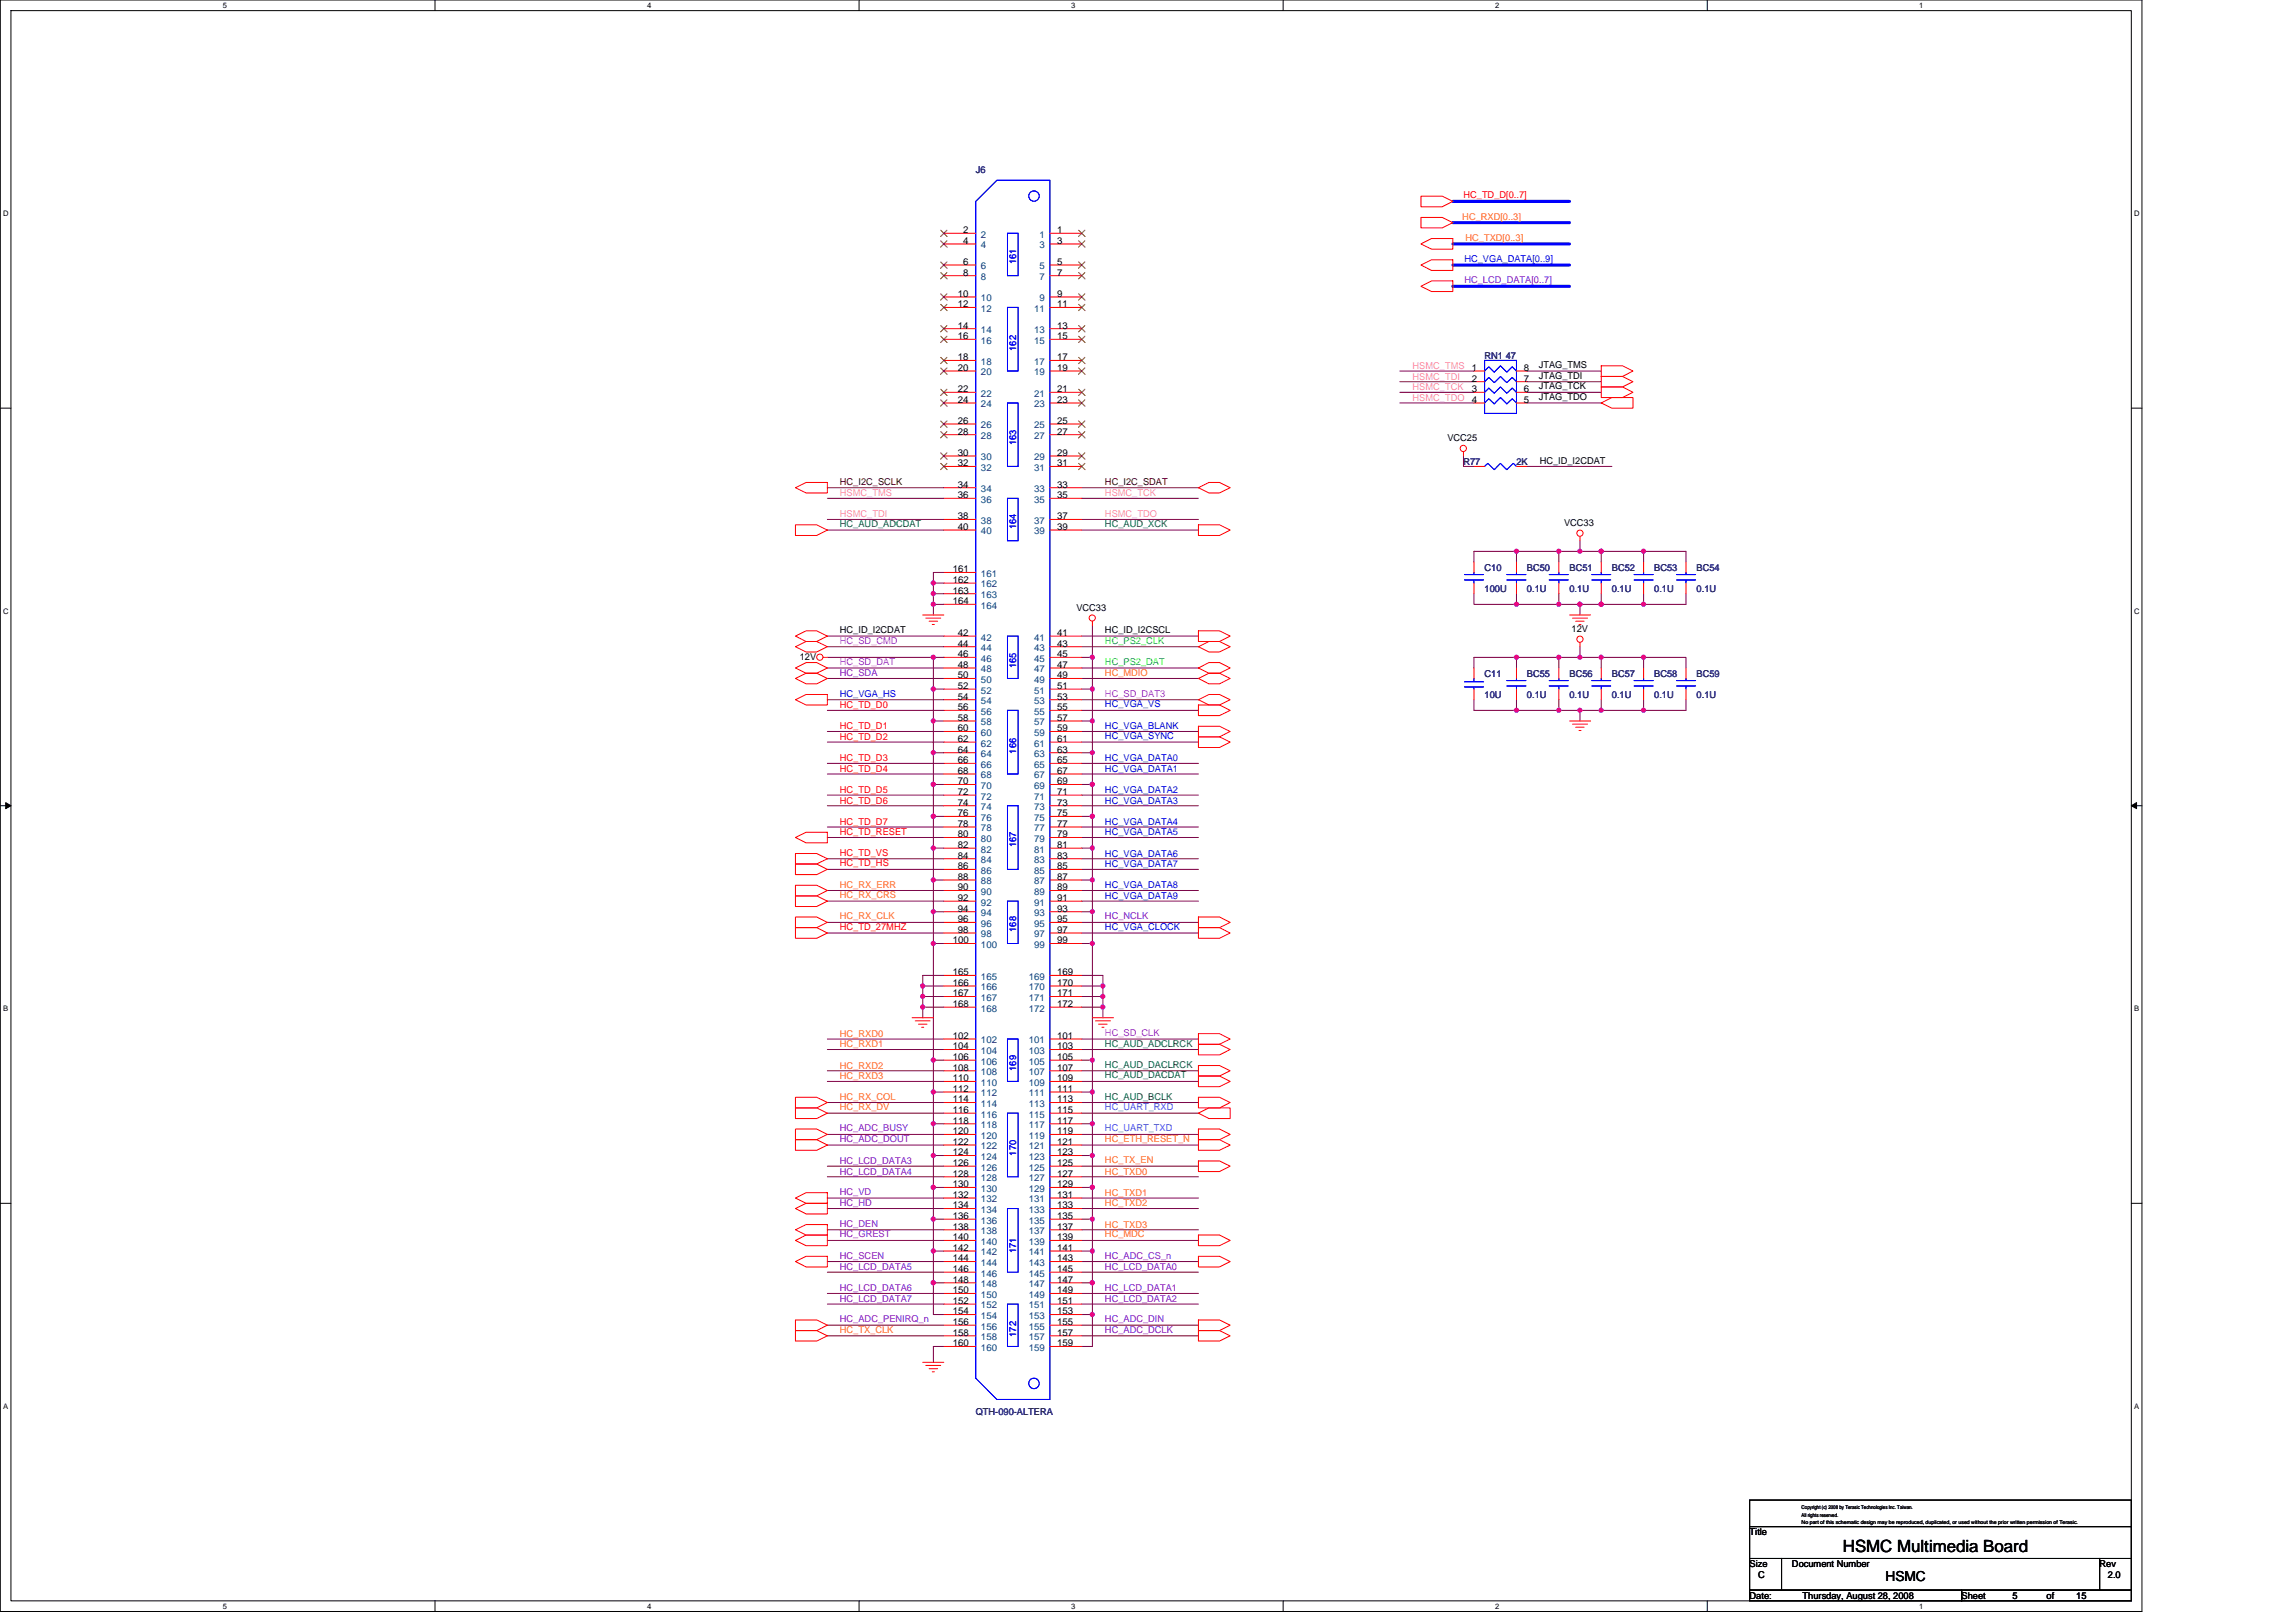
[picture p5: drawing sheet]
<svg xmlns="http://www.w3.org/2000/svg" width="297mm" height="210mm" viewBox="0 0 297 210" stroke-linecap="round" stroke-linejoin="round" font-family="sans-serif">
<defs><g id="words">
<text font-size="2.2" x="238.4" y="200.8">HSMC Multimedia Board</text>
<text font-size="1.8" x="243.9" y="204.6">HSMC</text>
<g font-size="1.2" fill="#000080">
<text x="126.2" y="22.4">J6</text>
<text x="192.1" y="46.4">RN1 47</text>
<text x="189.3" y="60.1">R77</text>
<text x="196.2" y="60.1">2K</text>
<text x="192.1" y="73.8">C10</text>
<text x="192.1" y="76.6">100U</text>
<text x="197.5" y="73.8">BC50</text>
<text x="197.5" y="76.6">0.1U</text>
<text x="203" y="73.8">BC51</text>
<text x="203" y="76.6">0.1U</text>
<text x="208.5" y="73.8">BC52</text>
<text x="208.5" y="76.6">0.1U</text>
<text x="214" y="73.8">BC53</text>
<text x="214" y="76.6">0.1U</text>
<text x="219.5" y="73.8">BC54</text>
<text x="219.5" y="76.6">0.1U</text>
<text x="192.1" y="87.5">C11</text>
<text x="197.5" y="87.5">BC55</text>
<text x="203" y="87.5">BC56</text>
<text x="208.5" y="87.5">BC57</text>
<text x="214" y="87.5">BC58</text>
<text x="219.5" y="87.5">BC59</text>
<text x="192.1" y="90.3">10U</text>
<text x="197.5" y="90.3">0.1U</text>
<text x="203" y="90.3">0.1U</text>
<text x="208.5" y="90.3">0.1U</text>
<text x="214" y="90.3">0.1U</text>
<text x="219.5" y="90.3">0.1U</text>
<text x="126.2" y="183">QTH-090-ALTERA</text>
</g>
<g font-size="1.2" fill="#ff8000">
<text x="189.2" y="28.4">HC_RXD[0..3]</text>
<text x="189.6" y="31.2">HC_TXD[0..3]</text>
<text x="143" y="87.4">HC_MDIO</text>
<text x="108.7" y="119">HC_RX_CLK</text>
<text x="108.7" y="114.8">HC_RX_ERR</text>
<text x="108.7" y="116.2">HC_RX_CRS</text>
<text x="108.7" y="135.5">HC_RXD1</text>
<text x="108.7" y="134.2">HC_RXD0</text>
<text x="108.7" y="138.3">HC_RXD2</text>
<text x="108.7" y="139.6">HC_RXD3</text>
<text x="108.7" y="143.6">HC_RX_DV</text>
<text x="108.7" y="142.3">HC_RX_COL</text>
<text x="143" y="147.7">HC_ETH_RESET_N</text>
<text x="143" y="152">HC_TXD0</text>
<text x="143" y="154.7">HC_TXD1</text>
<text x="143" y="150.5">HC_TX_EN</text>
<text x="143" y="156.1">HC_TXD2</text>
<text x="143" y="158.8">HC_TXD3</text>
<text x="143" y="160.1">HC_MDC</text>
<text x="108.7" y="172.4">HC_TX_CLK</text>
</g>
<g font-size="1.2" fill="#f00">
<text x="189.3" y="25.7">HC_TD_D[0..7]</text>
<text x="108.7" y="91.6">HC_TD_D0</text>
<text x="108.7" y="94.4">HC_TD_D1</text>
<text x="108.7" y="95.7">HC_TD_D2</text>
<text x="108.7" y="98.5">HC_TD_D3</text>
<text x="108.7" y="99.9">HC_TD_D4</text>
<text x="108.7" y="102.6">HC_TD_D5</text>
<text x="108.7" y="104">HC_TD_D6</text>
<text x="108.7" y="106.7">HC_TD_D7</text>
<text x="108.7" y="108">HC_TD_RESET</text>
<text x="108.7" y="112.1">HC_TD_HS</text>
<text x="108.7" y="110.7">HC_TD_VS</text>
<text x="108.7" y="120.3">HC_TD_27MHZ</text>
</g>
<g font-size="1.2">
<text x="124.6" y="30.2">2</text>
<text x="124.6" y="31.5">4</text>
<text x="124.6" y="34.3">6</text>
<text x="124.6" y="35.6">8</text>
<text x="136.8" y="30.2">1</text>
<text x="136.8" y="34.3">5</text>
<text x="136.8" y="35.6">7</text>
<text x="136.8" y="31.5">3</text>
<text x="123.9" y="38.4">10</text>
<text x="123.9" y="39.8">12</text>
<text x="136.8" y="38.4">9</text>
<text x="136.8" y="39.8">11</text>
<text x="123.9" y="42.5">14</text>
<text x="123.9" y="43.9">16</text>
<text x="123.9" y="46.6">18</text>
<text x="123.9" y="48">20</text>
<text x="136.8" y="42.5">13</text>
<text x="136.8" y="43.9">15</text>
<text x="136.8" y="46.6">17</text>
<text x="136.8" y="48">19</text>
<text x="190.4" y="48">1</text>
<text x="197.1" y="48">8</text>
<text x="199.1" y="47.6">JTAG_TMS</text>
<text x="123.9" y="50.7">22</text>
<text x="123.9" y="52.1">24</text>
<text x="136.8" y="50.7">21</text>
<text x="136.8" y="52.1">23</text>
<text x="190.4" y="49.4">2</text>
<text x="190.4" y="50.7">3</text>
<text x="190.4" y="52.1">4</text>
<text x="197.1" y="52.1">5</text>
<text x="197.1" y="50.7">6</text>
<text x="197.1" y="49.4">7</text>
<text x="199.1" y="49">JTAG_TDI</text>
<text x="199.1" y="50.4">JTAG_TCK</text>
<text x="199.1" y="51.7">JTAG_TDO</text>
<text x="123.9" y="54.8">26</text>
<text x="123.9" y="56.2">28</text>
<text x="123.9" y="59">30</text>
<text x="136.8" y="54.8">25</text>
<text x="136.8" y="56.2">27</text>
<text x="136.8" y="59">29</text>
<text x="187.3" y="57.1">VCC25</text>
<text x="123.9" y="60.3">32</text>
<text x="123.9" y="63.1">34</text>
<text x="123.9" y="64.5">36</text>
<text x="136.8" y="60.3">31</text>
<text x="136.8" y="63.1">33</text>
<text x="136.8" y="64.5">35</text>
<text x="199.2" y="60.1">HC_ID_I2CDAT</text>
<text x="123.9" y="67.2">38</text>
<text x="123.9" y="68.6">40</text>
<text x="136.8" y="67.2">37</text>
<text x="136.8" y="68.6">39</text>
<text x="202.3" y="68.1">VCC33</text>
<text x="123.3" y="74">161</text>
<text x="123.3" y="75.4">162</text>
<text x="123.3" y="76.8">163</text>
<text x="108.7" y="81.9">HC_ID_I2CDAT</text>
<text x="123.3" y="78.2">164</text>
<text x="123.9" y="82.3">42</text>
<text x="123.9" y="83.7">44</text>
<text x="136.8" y="82.3">41</text>
<text x="136.8" y="83.7">43</text>
<text x="139.3" y="79">VCC33</text>
<text x="143" y="81.9">HC_ID_I2CSCL</text>
<text x="203.3" y="81.8">12V</text>
<text x="103.5" y="85.3">12V</text>
<text x="123.9" y="85">46</text>
<text x="123.9" y="86.4">48</text>
<text x="123.9" y="87.8">50</text>
<text x="123.9" y="89.1">52</text>
<text x="136.8" y="85">45</text>
<text x="136.8" y="86.4">47</text>
<text x="136.8" y="87.8">49</text>
<text x="136.8" y="89.1">51</text>
<text x="123.9" y="90.5">54</text>
<text x="123.9" y="91.9">56</text>
<text x="123.9" y="93.3">58</text>
<text x="123.9" y="94.6">60</text>
<text x="123.9" y="96">62</text>
<text x="136.8" y="90.5">53</text>
<text x="136.8" y="91.9">55</text>
<text x="136.8" y="93.3">57</text>
<text x="136.8" y="94.6">59</text>
<text x="136.8" y="96">61</text>
<text x="123.9" y="97.4">64</text>
<text x="123.9" y="98.7">66</text>
<text x="123.9" y="100.1">68</text>
<text x="123.9" y="101.5">70</text>
<text x="136.8" y="97.4">63</text>
<text x="136.8" y="98.7">65</text>
<text x="136.8" y="100.1">67</text>
<text x="136.8" y="101.5">69</text>
<text x="123.9" y="102.8">72</text>
<text x="123.9" y="104.2">74</text>
<text x="123.9" y="105.6">76</text>
<text x="123.9" y="107">78</text>
<text x="136.8" y="102.8">71</text>
<text x="136.8" y="104.2">73</text>
<text x="136.8" y="105.6">75</text>
<text x="136.8" y="107">77</text>
<text x="123.9" y="108.3">80</text>
<text x="123.9" y="109.7">82</text>
<text x="123.9" y="111.1">84</text>
<text x="123.9" y="112.5">86</text>
<text x="123.9" y="113.8">88</text>
<text x="136.8" y="108.3">79</text>
<text x="136.8" y="109.7">81</text>
<text x="136.8" y="111.1">83</text>
<text x="136.8" y="112.5">85</text>
<text x="136.8" y="113.8">87</text>
<text x="123.9" y="115.2">90</text>
<text x="123.9" y="116.6">92</text>
<text x="123.9" y="117.9">94</text>
<text x="123.9" y="119.3">96</text>
<text x="136.8" y="115.2">89</text>
<text x="136.8" y="116.6">91</text>
<text x="136.8" y="117.9">93</text>
<text x="136.8" y="119.3">95</text>
<text x="123.3" y="122">100</text>
<text x="123.9" y="120.7">98</text>
<text x="136.8" y="120.7">97</text>
<text x="136.8" y="122">99</text>
<text x="123.3" y="126.2">165</text>
<text x="123.3" y="127.6">166</text>
<text x="123.3" y="128.9">167</text>
<text x="123.3" y="130.3">168</text>
<text x="136.8" y="126.2">169</text>
<text x="136.8" y="127.6">170</text>
<text x="136.8" y="128.9">171</text>
<text x="136.8" y="130.3">172</text>
<text x="123.3" y="134.4">102</text>
<text x="123.3" y="135.8">104</text>
<text x="123.3" y="137.1">106</text>
<text x="136.8" y="134.4">101</text>
<text x="136.8" y="135.8">103</text>
<text x="136.8" y="137.1">105</text>
<text x="123.3" y="138.5">108</text>
<text x="123.3" y="139.9">110</text>
<text x="123.3" y="141.3">112</text>
<text x="123.3" y="142.6">114</text>
<text x="123.3" y="144">116</text>
<text x="136.8" y="138.5">107</text>
<text x="136.8" y="139.9">109</text>
<text x="136.8" y="141.3">111</text>
<text x="136.8" y="142.6">113</text>
<text x="136.8" y="144">115</text>
<text x="123.3" y="145.4">118</text>
<text x="123.3" y="146.7">120</text>
<text x="123.3" y="148.1">122</text>
<text x="123.3" y="149.5">124</text>
<text x="136.8" y="145.4">117</text>
<text x="136.8" y="146.7">119</text>
<text x="136.8" y="148.1">121</text>
<text x="136.8" y="149.5">123</text>
<text x="123.3" y="150.9">126</text>
<text x="123.3" y="152.2">128</text>
<text x="123.3" y="153.6">130</text>
<text x="123.3" y="155">132</text>
<text x="136.8" y="150.9">125</text>
<text x="136.8" y="152.2">127</text>
<text x="136.8" y="153.6">129</text>
<text x="136.8" y="155">131</text>
<text x="123.3" y="156.3">134</text>
<text x="123.3" y="157.7">136</text>
<text x="123.3" y="159.1">138</text>
<text x="123.3" y="160.5">140</text>
<text x="123.3" y="161.8">142</text>
<text x="136.8" y="156.3">133</text>
<text x="136.8" y="157.7">135</text>
<text x="136.8" y="159.1">137</text>
<text x="136.8" y="160.5">139</text>
<text x="136.8" y="161.8">141</text>
<text x="123.3" y="163.2">144</text>
<text x="123.3" y="164.6">146</text>
<text x="123.3" y="165.9">148</text>
<text x="123.3" y="167.3">150</text>
<text x="136.8" y="163.2">143</text>
<text x="136.8" y="164.6">145</text>
<text x="136.8" y="165.9">147</text>
<text x="136.8" y="167.3">149</text>
<text x="123.3" y="168.7">152</text>
<text x="123.3" y="170.1">154</text>
<text x="123.3" y="171.4">156</text>
<text x="123.3" y="172.8">158</text>
<text x="136.8" y="168.7">151</text>
<text x="136.8" y="170.1">153</text>
<text x="136.8" y="171.4">155</text>
<text x="136.8" y="172.8">157</text>
<text x="123.3" y="174.2">160</text>
<text x="136.8" y="174.2">159</text>
<text x="226.4" y="198.6">Title</text>
<text x="226.4" y="202.8">Size</text>
<text x="231.8" y="202.8">Document Number</text>
<text x="271.6" y="202.8">Rev</text>
<text x="226.4" y="206.9">Date:</text>
<text x="227.5" y="204.1">C</text>
<text x="233.2" y="206.9">Thursday, August 28, 2008</text>
<text x="253.8" y="206.9">Sheet</text>
<text x="260.4" y="206.9">5</text>
<text x="264.8" y="206.9">of</text>
<text x="268.6" y="206.9">15</text>
<text x="272.7" y="204.1">2.0</text>
</g>
<g font-size="1.2" fill="#004080">
<text x="126.9" y="30.8">2</text>
<text x="126.9" y="32.1">4</text>
<text x="126.9" y="34.9">6</text>
<text x="134.5" y="30.8">1</text>
<text x="134.5" y="34.9">5</text>
<text x="134.5" y="32.1">3</text>
<text x="126.9" y="36.2">8</text>
<text x="126.9" y="39">10</text>
<text x="126.9" y="40.3">12</text>
<text x="133.8" y="40.3">11</text>
<text x="134.5" y="36.2">7</text>
<text x="134.5" y="39">9</text>
<text x="126.9" y="43.1">14</text>
<text x="126.9" y="44.5">16</text>
<text x="126.9" y="47.2">18</text>
<text x="133.8" y="43.1">13</text>
<text x="133.8" y="44.5">15</text>
<text x="133.8" y="47.2">17</text>
<text x="126.9" y="48.6">20</text>
<text x="126.9" y="51.3">22</text>
<text x="126.9" y="52.7">24</text>
<text x="133.8" y="48.6">19</text>
<text x="133.8" y="51.3">21</text>
<text x="133.8" y="52.7">23</text>
<text x="126.9" y="55.4">26</text>
<text x="126.9" y="56.8">28</text>
<text x="126.9" y="59.6">30</text>
<text x="133.8" y="55.4">25</text>
<text x="133.8" y="56.8">27</text>
<text x="133.8" y="59.6">29</text>
<text x="126.9" y="60.9">32</text>
<text x="126.9" y="63.7">34</text>
<text x="126.9" y="65">36</text>
<text x="133.8" y="60.9">31</text>
<text x="133.8" y="63.7">33</text>
<text x="133.8" y="65">35</text>
<text x="126.9" y="67.8">38</text>
<text x="126.9" y="69.2">40</text>
<text x="133.8" y="67.8">37</text>
<text x="133.8" y="69.2">39</text>
<text x="126.9" y="74.6">161</text>
<text x="126.9" y="76">162</text>
<text x="126.9" y="77.4">163</text>
<text x="126.9" y="82.9">42</text>
<text x="126.9" y="78.8">164</text>
<text x="133.8" y="82.9">41</text>
<text x="126.9" y="84.2">44</text>
<text x="126.9" y="85.6">46</text>
<text x="126.9" y="87">48</text>
<text x="126.9" y="88.3">50</text>
<text x="126.9" y="89.7">52</text>
<text x="133.8" y="84.2">43</text>
<text x="133.8" y="85.6">45</text>
<text x="133.8" y="87">47</text>
<text x="133.8" y="88.3">49</text>
<text x="133.8" y="89.7">51</text>
<text x="126.9" y="91.1">54</text>
<text x="126.9" y="92.5">56</text>
<text x="126.9" y="93.9">58</text>
<text x="126.9" y="95.2">60</text>
<text x="133.8" y="91.1">53</text>
<text x="133.8" y="92.5">55</text>
<text x="133.8" y="93.9">57</text>
<text x="133.8" y="95.2">59</text>
<text x="126.9" y="96.6">62</text>
<text x="126.9" y="98">64</text>
<text x="126.9" y="99.3">66</text>
<text x="126.9" y="100.7">68</text>
<text x="133.8" y="96.6">61</text>
<text x="133.8" y="98">63</text>
<text x="133.8" y="99.3">65</text>
<text x="133.8" y="100.7">67</text>
<text x="126.9" y="102.1">70</text>
<text x="126.9" y="103.4">72</text>
<text x="126.9" y="104.8">74</text>
<text x="126.9" y="106.2">76</text>
<text x="126.9" y="107.6">78</text>
<text x="133.8" y="102.1">69</text>
<text x="133.8" y="103.4">71</text>
<text x="133.8" y="104.8">73</text>
<text x="133.8" y="106.2">75</text>
<text x="133.8" y="107.6">77</text>
<text x="126.9" y="108.9">80</text>
<text x="126.9" y="110.3">82</text>
<text x="126.9" y="111.7">84</text>
<text x="126.9" y="113.1">86</text>
<text x="133.8" y="108.9">79</text>
<text x="133.8" y="110.3">81</text>
<text x="133.8" y="111.7">83</text>
<text x="133.8" y="113.1">85</text>
<text x="126.9" y="114.4">88</text>
<text x="126.9" y="115.8">90</text>
<text x="126.9" y="117.2">92</text>
<text x="126.9" y="118.5">94</text>
<text x="126.9" y="119.9">96</text>
<text x="133.8" y="114.4">87</text>
<text x="133.8" y="115.8">89</text>
<text x="133.8" y="117.2">91</text>
<text x="133.8" y="118.5">93</text>
<text x="133.8" y="119.9">95</text>
<text x="126.9" y="121.3">98</text>
<text x="126.9" y="122.6">100</text>
<text x="133.8" y="121.3">97</text>
<text x="133.8" y="122.6">99</text>
<text x="126.9" y="126.8">165</text>
<text x="126.9" y="128.1">166</text>
<text x="126.9" y="129.5">167</text>
<text x="126.9" y="130.9">168</text>
<text x="133.1" y="126.8">169</text>
<text x="133.1" y="128.1">170</text>
<text x="133.1" y="129.5">171</text>
<text x="133.1" y="130.9">172</text>
<text x="126.9" y="135">102</text>
<text x="126.9" y="136.4">104</text>
<text x="126.9" y="137.7">106</text>
<text x="133.1" y="135">101</text>
<text x="133.1" y="136.4">103</text>
<text x="133.1" y="137.7">105</text>
<text x="126.9" y="139.1">108</text>
<text x="126.9" y="140.5">110</text>
<text x="126.9" y="141.9">112</text>
<text x="126.9" y="143.2">114</text>
<text x="133.1" y="139.1">107</text>
<text x="133.1" y="140.5">109</text>
<text x="133.1" y="141.9">111</text>
<text x="133.1" y="143.2">113</text>
<text x="126.9" y="144.6">116</text>
<text x="126.9" y="146">118</text>
<text x="126.9" y="147.3">120</text>
<text x="126.9" y="148.7">122</text>
<text x="133.1" y="144.6">115</text>
<text x="133.1" y="146">117</text>
<text x="133.1" y="147.3">119</text>
<text x="133.1" y="148.7">121</text>
<text x="126.9" y="150.1">124</text>
<text x="126.9" y="151.4">126</text>
<text x="126.9" y="152.8">128</text>
<text x="126.9" y="154.2">130</text>
<text x="126.9" y="155.6">132</text>
<text x="133.1" y="150.1">123</text>
<text x="133.1" y="151.4">125</text>
<text x="133.1" y="152.8">127</text>
<text x="133.1" y="154.2">129</text>
<text x="133.1" y="155.6">131</text>
<text x="126.9" y="156.9">134</text>
<text x="126.9" y="158.3">136</text>
<text x="126.9" y="159.7">138</text>
<text x="126.9" y="161.1">140</text>
<text x="133.1" y="156.9">133</text>
<text x="133.1" y="158.3">135</text>
<text x="133.1" y="159.7">137</text>
<text x="133.1" y="161.1">139</text>
<text x="126.9" y="162.4">142</text>
<text x="126.9" y="163.8">144</text>
<text x="126.9" y="165.2">146</text>
<text x="126.9" y="166.5">148</text>
<text x="126.9" y="167.9">150</text>
<text x="133.1" y="162.4">141</text>
<text x="133.1" y="163.8">143</text>
<text x="133.1" y="165.2">145</text>
<text x="133.1" y="166.5">147</text>
<text x="133.1" y="167.9">149</text>
<text x="126.9" y="169.3">152</text>
<text x="126.9" y="170.6">154</text>
<text x="126.9" y="172">156</text>
<text x="126.9" y="173.4">158</text>
<text x="133.1" y="169.3">151</text>
<text x="133.1" y="170.6">153</text>
<text x="133.1" y="172">155</text>
<text x="133.1" y="173.4">157</text>
<text x="126.9" y="174.8">160</text>
<text x="133.1" y="174.8">159</text>
</g>
<g font-size="1.2" fill="#00f">
<text x="131.5" y="34.2" transform="rotate(-90 131.5 34.2)">161</text>
<text x="189.5" y="33.9">HC_VGA_DATA[0..9]</text>
<text x="131.5" y="45.4" transform="rotate(-90 131.5 45.4)">162</text>
<text x="131.5" y="57.6" transform="rotate(-90 131.5 57.6)">163</text>
<text x="131.5" y="68.5" transform="rotate(-90 131.5 68.5)">164</text>
<text x="131.5" y="86.4" transform="rotate(-90 131.5 86.4)">165</text>
<text x="108.7" y="90.1">HC_VGA_HS</text>
<text x="143" y="91.5">HC_VGA_VS</text>
<text x="143" y="94.3">HC_VGA_BLANK</text>
<text x="143" y="95.6">HC_VGA_SYNC</text>
<text x="131.5" y="97.5" transform="rotate(-90 131.5 97.5)">166</text>
<text x="143" y="98.5">HC_VGA_DATA0</text>
<text x="143" y="99.9">HC_VGA_DATA1</text>
<text x="143" y="106.7">HC_VGA_DATA4</text>
<text x="143" y="102.6">HC_VGA_DATA2</text>
<text x="143" y="104">HC_VGA_DATA3</text>
<text x="131.5" y="109.6" transform="rotate(-90 131.5 109.6)">167</text>
<text x="143" y="108.1">HC_VGA_DATA5</text>
<text x="143" y="110.8">HC_VGA_DATA6</text>
<text x="143" y="112.2">HC_VGA_DATA7</text>
<text x="143" y="114.9">HC_VGA_DATA8</text>
<text x="143" y="116.3">HC_VGA_DATA9</text>
<text x="131.5" y="120.6" transform="rotate(-90 131.5 120.6)">168</text>
<text x="143" y="120.3">HC_VGA_CLOCK</text>
<text x="131.5" y="138.5" transform="rotate(-90 131.5 138.5)">169</text>
<text x="131.5" y="149.5" transform="rotate(-90 131.5 149.5)">170</text>
<text x="131.5" y="162.1" transform="rotate(-90 131.5 162.1)">171</text>
<text x="131.5" y="173" transform="rotate(-90 131.5 173)">172</text>
</g>
<g font-size="1.2" fill="#8000ff">
<text x="189.5" y="36.7">HC_LCD_DATA[0..7]</text>
<text x="108.7" y="87.4">HC_SDA</text>
<text x="143" y="119">HC_NCLK</text>
<text x="108.7" y="147.7">HC_ADC_DOUT</text>
<text x="108.7" y="146.4">HC_ADC_BUSY</text>
<text x="108.7" y="150.6">HC_LCD_DATA3</text>
<text x="108.7" y="152">HC_LCD_DATA4</text>
<text x="108.7" y="156">HC_HD</text>
<text x="108.7" y="154.6">HC_VD</text>
<text x="108.7" y="158.7">HC_DEN</text>
<text x="108.7" y="160.1">HC_GREST</text>
<text x="108.7" y="167.1">HC_LCD_DATA6</text>
<text x="108.7" y="164.3">HC_LCD_DATA5</text>
<text x="108.7" y="162.8">HC_SCEN</text>
<text x="143" y="164.3">HC_LCD_DATA0</text>
<text x="143" y="167.1">HC_LCD_DATA1</text>
<text x="143" y="162.8">HC_ADC_CS_n</text>
<text x="108.7" y="168.4">HC_LCD_DATA7</text>
<text x="108.7" y="171.1">HC_ADC_PENIRQ_n</text>
<text x="143" y="168.4">HC_LCD_DATA2</text>
<text x="143" y="171.1">HC_ADC_DIN</text>
<text x="143" y="172.4">HC_ADC_DCLK</text>
</g>
<g font-size="1.2" fill="#ff80c0">
<text x="182.7" y="47.7">HSMC_TMS</text>
<text x="182.7" y="49.1">HSMC_TDI</text>
<text x="182.7" y="50.5">HSMC_TCK</text>
<text x="182.7" y="51.9">HSMC_TDO</text>
<text x="108.7" y="64.2">HSMC_TMS</text>
<text x="143" y="64.2">HSMC_TCK</text>
<text x="108.7" y="66.9">HSMC_TDI</text>
<text x="143" y="66.9">HSMC_TDO</text>
</g>
<g font-size="1.2" fill="#400000">
<text x="108.7" y="62.7">HC_I2C_SCLK</text>
<text x="143" y="62.7">HC_I2C_SDAT</text>
</g>
<g font-size="1.2" fill="#008000">
<text x="108.7" y="68.2">HC_AUD_ADCDAT</text>
<text x="143" y="68.2">HC_AUD_XCK</text>
<text x="143" y="135.4">HC_AUD_ADCLRCK</text>
<text x="143" y="139.5">HC_AUD_DACDAT</text>
<text x="143" y="138.2">HC_AUD_DACLRCK</text>
<text x="143" y="142.3">HC_AUD_BCLK</text>
</g>
<g font-size="1.2" fill="#f0f">
<text x="108.7" y="83.3">HC_SD_CMD</text>
<text x="108.7" y="86">HC_SD_DAT</text>
<text x="143" y="90.1">HC_SD_DAT3</text>
<text x="143" y="134">HC_SD_CLK</text>
</g>
<g font-size="1.2" fill="#0f0">
<text x="143" y="83.3">HC_PS2_CLK</text>
<text x="143" y="86">HC_PS2_DAT</text>
</g>
<g font-size="1.2" fill="#0080ff">
<text x="143" y="143.6">HC_UART_RXD</text>
<text x="143" y="146.4">HC_UART_TXD</text>
</g>
<g font-size="1">
<text x="28.8" y="1">5</text>
<text x="83.7" y="1">4</text>
<text x="138.6" y="1">3</text>
<text x="193.4" y="1">2</text>
<text x="248.3" y="1">1</text>
<text x=".4" y="28">D</text>
<text x="276.1" y="28">D</text>
<text x=".4" y="79.4">C</text>
<text x="276.1" y="79.4">C</text>
<text x=".4" y="130.9">B</text>
<text x="276.1" y="130.9">B</text>
<text x=".4" y="182.3">A</text>
<text x="276.1" y="182.3">A</text>
<text x="28.8" y="208.2">5</text>
<text x="83.7" y="208.2">4</text>
<text x="138.6" y="208.2">3</text>
<text x="193.4" y="208.2">2</text>
<text x="248.3" y="208.2">1</text>
</g>
<g font-size=".7">
<text x="233.1" y="195.2">Copyright (c) 2008 by Terasic Technologies Inc. Taiwan.</text>
<text x="233.1" y="197.2">No part of this schematic design may be reproduced, duplicated, or used without the prior written permission of Terasic.</text>
<text x="233.1" y="196.2">All rights reserved.</text>
</g>
</g></defs>
<path d="M0 0h277.1v208.5h-277.1zM1.4 1.4h274.3v205.7h-274.3z" fill="none" stroke="#000" stroke-width=".13"/>
<g fill="#fff">
<path d="M28.8 .1h.6v1.1h-.6z"/>
<path d="M28.8 207.3h.6v1.1h-.6z"/>
</g>
<path d="M56.3 0v1.4M56.3 207.1v1.4" fill="none" stroke="#000" stroke-width=".13"/>
<g fill="#fff">
<path d="M83.7 .1h.6v1.1h-.6z"/>
<path d="M83.7 207.3h.6v1.1h-.6z"/>
</g>
<path d="M111.1 0v1.4M111.1 207.1v1.4" fill="none" stroke="#000" stroke-width=".13"/>
<g fill="#fff">
<path d="M138.6 .1h.5v1.1h-.5z"/>
<path d="M138.6 207.3h.5v1.1h-.5z"/>
</g>
<path d="M166 0v1.4M166 207.1v1.4" fill="none" stroke="#000" stroke-width=".13"/>
<g fill="#fff">
<path d="M193.4 .1h.6v1.1h-.6z"/>
<path d="M193.4 207.3h.6v1.1h-.6z"/>
</g>
<path d="M220.9 0v1.4M220.9 207.1v1.4" fill="none" stroke="#000" stroke-width=".13"/>
<g fill="#fff">
<path d="M248.3 .1h.6v1.1h-.6z"/>
<path d="M248.3 207.3h.6v1.1h-.6z"/>
<path d="M.4 27.1h.7v1.1h-.7z"/>
<path d="M276.1 27.1h.7v1.1h-.7z"/>
<path d="M.4 78.5h.7v1.1h-.7z"/>
<path d="M276.1 78.5h.7v1.1h-.7z"/>
</g>
<path d="M0 52.8h1.4M275.7 52.8h1.4" fill="none" stroke="#000" stroke-width=".13"/>
<g fill="#fff">
<path d="M.4 130h.7v1.1h-.7z"/>
<path d="M276.1 130h.7v1.1h-.7z"/>
</g>
<path d="M0 104.2h1.4M275.7 104.2h1.4" fill="none" stroke="#000" stroke-width=".13"/>
<path d="M.7 103.8l.7 .4-.7 .4zM275.7 104.2l.7-.4v.8z" fill="#000" stroke="#000" stroke-width=".13"/>
<g fill="#fff">
<path d="M.4 181.4h.7v1.1h-.7z"/>
<path d="M276.1 181.4h.7v1.1h-.7z"/>
</g>
<path d="M0 155.7h1.4M275.7 155.7h1.4M226.4 194.1h49.3v3.4h-49.3zM226.4 197.5h49.3v4.1h-49.3zM226.4 201.6h4.1v4.1h-4.1zM226.4 205.7h27.4v1.4h-27.4zM230.5 201.6h41.1v4.1h-41.1zM253.8 205.7h21.9v1.4h-21.9zM271.6 201.6h4.1v4.1h-4.1z" fill="none" stroke="#000" stroke-width=".13"/>
<path d="M188 28.8h15M188 26.1h15M188 34.3h15M188 37h15M188 31.6h15" fill="none" stroke="#00f" stroke-width=".4"/>
<g fill="none" stroke="#800040" stroke-width=".13">
<path d="M181.1 49.4h9.6M181.1 50.8h9.6M181.1 52.1h9.6M181.1 48h9.6M189.3 59v1.3h1.4M197.5 48h9.7M197.5 49.4h9.7M197.5 50.8h9.7M197.5 52.1h9.7M107 63.1h15.1M107 68.6h15.1M107 64.5h15.1"/>
<path d="M107 67.2h15.1M120.8 78.2h1.3M120.8 76.8v1.4M120.8 78.2v1.4M120.8 76.8h1.3M120.8 75.4v1.4M122.1 74.1h-1.3v1.3h1.3M140 68.6h15M140 67.2h15M140 63.1h15M140 64.5h15M190.7 76.8v1.4h5.5"/>
<path d="M190.7 72.7v-1.4h5.5v1.4M196.2 76.8v1.4M196.2 71.3h5.5M196.2 78.2h5.5M197.5 60.3h11M201.7 71.3h2.7M201.7 76.8v1.4M201.7 71.3v1.4M201.7 78.2h2.7M204.4 78.2h2.8M204.4 71.3h2.8M204.4 78.2v1.4"/>
<path d="M204.4 70v1.3M207.2 78.2h5.4M207.2 76.8v1.4M207.2 71.3v1.4M207.2 71.3h5.4M212.6 76.8v1.4M212.6 71.3h5.5v1.4M212.6 71.3v1.4M218.1 76.8v1.4h-5.5M107 82.3h15.1M107 98.8h15.1M107 85h13.8"/>
<path d="M107 83.7h15.1M107 87.8h15.1M107 90.5h15.1M107 94.6h15.1M107 96h15.1M107 86.4h15.1M107 91.9h15.1M120.8 85h1.3M120.8 85v4.2M120.8 97.4v4.1M120.8 93.3v4.1M120.8 89.2v4.1h1.3"/>
<path d="M120.8 89.2h1.3M120.8 97.4h1.3M140 93.3h1.3M140 89.2h1.3M140 97.4h1.3M140 85h1.3v4.2M140 86.4h15M140 90.5h15M140 91.9h15M140 94.6h15M140 96h15M140 98.8h15"/>
<path d="M140 82.3h15M140 83.7h15M140 87.8h15M141.3 97.4v4.1M141.3 89.2v4.1M141.3 80.9v4.1M141.3 93.3v4.1M190.7 90.5v1.4h5.5M196.2 91.9h5.5M196.2 90.5v1.4M196.2 85h-5.5v1.4M196.2 85v1.4"/>
<path d="M196.2 85h5.5M201.7 90.5v1.4M201.7 91.9h2.7M201.7 85v1.4M201.7 85h2.7M204.4 91.9h2.8M204.4 85h2.8M204.4 83.7v1.3M204.4 91.9v1.4M207.2 91.9h5.4M207.2 85h5.4M207.2 90.5v1.4"/>
<path d="M207.2 85v1.4M212.6 90.5v1.4M212.6 85v1.4M212.6 85h5.5v1.4M218.1 90.5v1.4h-5.5M107 115.2h15.1M107 116.6h15.1M107 111.1h15.1M107 119.3h15.1M107 112.5h15.1M107 100.1h15.1M107 102.9h15.1"/>
<path d="M107 104.2h15.1M107 107h15.1M107 108.4h15.1M120.8 118h1.3M120.8 101.5v4.1h1.3M120.8 101.5h1.3M120.8 113.9h1.3M120.8 109.7h1.3M120.8 118v4.1h1.3M120.8 105.6v4.1M120.8 113.9v4.1M120.8 109.7v4.2"/>
<path d="M140 108.4h15M140 101.5h1.3M140 109.7h1.3M140 105.6h1.3M140 118h1.3v4.1M140 113.9h1.3M140 107h15M140 111.1h15M140 112.5h15M140 115.2h15M140 116.6h15M140 100.1h15"/>
<path d="M140 102.9h15M140 104.2h15M140 119.3h15M141.3 101.5v4.1M141.3 109.7v4.2M141.3 113.9v4.1M141.3 105.6v4.1M107 134.4h15.1M107 120.7h15.1M107 135.8h15.1M107 138.5h15.1M107 139.9h15.1"/>
<path d="M119.4 127.6h2.7M119.4 130.3v1.4M119.4 128.9v1.4h2.7M119.4 127.6v1.3h2.7M120.8 137.2h1.3M120.8 137.2v4.1M120.8 122.1v15.1M122.1 126.2h-2.7v1.4M140 126.2h2.7v1.4M140 127.6h2.7M140 128.9h2.7M140 130.3h2.7"/>
<path d="M140 137.2h1.3v4.1M140 122.1h1.3M140 134.4h15M140 120.7h15M140 139.9h15M140 138.5h15M140 135.8h15M141.3 122.1v15.1M142.7 130.3v1.4M142.7 127.6v1.3M142.7 128.9v1.4M107 159.1h15.1"/>
<path d="M107 148.1h15.1M107 155h15.1M107 150.9h15.1M107 152.3h15.1M107 142.6h15.1M107 144h15.1M107 146.8h15.1M107 156.4h15.1M120.8 149.5v4.1M120.8 157.7v4.2M120.8 141.3v4.1h1.3M120.8 141.3h1.3"/>
<path d="M120.8 153.6v4.1h1.3M120.8 153.6h1.3M120.8 149.5h1.3M120.8 145.4v4.1M140 145.4h1.3M140 141.3h1.3M140 157.7h1.3M140 153.6h1.3M140 149.5h1.3M140 155h15M140 156.4h15M140 159.1h15"/>
<path d="M140 142.6h15M140 144h15M140 146.8h15M140 148.1h15M140 150.9h15M140 152.3h15M141.3 149.5v4.1M141.3 141.3v4.1M141.3 153.6v4.1M141.3 157.7v4.2M141.3 145.4v4.1M107 167.3h15.1"/>
<path d="M107 171.4h15.1M107 172.8h15.1M107 160.5h15.1M107 163.2h15.1M107 168.7h15.1M107 164.6h15.1M120.8 166h1.3M120.8 161.9h1.3M120.8 166v4.1h1.3M120.8 161.9v4.1M122.1 174.2h-1.3v2.1M140 166h1.3"/>
<path d="M140 161.9h1.3M140 170.1h1.3M140 163.2h15M140 164.6h15M140 167.3h15M140 168.7h15M140 160.5h15M140 172.8h15M140 171.4h15M141.3 166v4.1M141.3 161.9v4.1M141.3 170.1v4.1h-1.3"/>
</g>
<g fill="#f0f" stroke="#f0f" stroke-width=".13">
<circle cx="204.4" cy="78.2" r=".27"/>
<circle cx="120.7" cy="105.6" r=".27"/>
<circle cx="120.7" cy="153.6" r=".27"/>
<circle cx="120.7" cy="149.5" r=".27"/>
<circle cx="120.7" cy="145.4" r=".27"/>
<circle cx="120.7" cy="141.3" r=".27"/>
<circle cx="120.7" cy="157.7" r=".27"/>
<circle cx="120.7" cy="166" r=".27"/>
<circle cx="120.7" cy="161.8" r=".27"/>
<circle cx="120.7" cy="85" r=".27"/>
<circle cx="120.7" cy="101.5" r=".27"/>
<circle cx="120.7" cy="97.4" r=".27"/>
<circle cx="120.7" cy="93.3" r=".27"/>
<circle cx="120.7" cy="89.1" r=".27"/>
<circle cx="120.7" cy="117.9" r=".27"/>
<circle cx="120.7" cy="113.8" r=".27"/>
<circle cx="120.7" cy="109.7" r=".27"/>
<circle cx="120.7" cy="137.1" r=".27"/>
<circle cx="120.7" cy="122.1" r=".27"/>
<circle cx="142.7" cy="127.6" r=".27"/>
<circle cx="119.4" cy="128.9" r=".27"/>
<circle cx="141.3" cy="101.5" r=".27"/>
<circle cx="141.3" cy="97.4" r=".27"/>
<circle cx="141.3" cy="93.3" r=".27"/>
<circle cx="141.3" cy="89.1" r=".27"/>
<circle cx="141.3" cy="105.6" r=".27"/>
<circle cx="141.3" cy="109.7" r=".27"/>
<circle cx="141.3" cy="117.9" r=".27"/>
<circle cx="141.3" cy="113.8" r=".27"/>
<circle cx="141.3" cy="153.6" r=".27"/>
<circle cx="141.3" cy="145.4" r=".27"/>
<circle cx="141.3" cy="141.3" r=".27"/>
<circle cx="141.3" cy="157.7" r=".27"/>
<circle cx="141.3" cy="149.5" r=".27"/>
<circle cx="141.3" cy="170.1" r=".27"/>
<circle cx="141.3" cy="166" r=".27"/>
<circle cx="141.3" cy="161.8" r=".27"/>
<circle cx="141.3" cy="85" r=".27"/>
<circle cx="142.7" cy="128.9" r=".27"/>
<circle cx="142.7" cy="130.3" r=".27"/>
<circle cx="141.3" cy="137.1" r=".27"/>
<circle cx="141.3" cy="122.1" r=".27"/>
<circle cx="120.7" cy="76.8" r=".27"/>
<circle cx="120.7" cy="75.4" r=".27"/>
<circle cx="119.4" cy="127.6" r=".27"/>
<circle cx="119.4" cy="130.3" r=".27"/>
<circle cx="120.7" cy="78.2" r=".27"/>
<circle cx="212.6" cy="91.9" r=".27"/>
<circle cx="207.1" cy="91.9" r=".27"/>
<circle cx="201.7" cy="91.9" r=".27"/>
<circle cx="196.2" cy="91.9" r=".27"/>
<circle cx="207.1" cy="78.2" r=".27"/>
<circle cx="212.6" cy="78.2" r=".27"/>
<circle cx="196.2" cy="78.2" r=".27"/>
<circle cx="201.7" cy="78.2" r=".27"/>
<circle cx="201.7" cy="71.3" r=".27"/>
<circle cx="207.1" cy="71.3" r=".27"/>
<circle cx="204.4" cy="71.3" r=".27"/>
<circle cx="212.6" cy="71.3" r=".27"/>
<circle cx="196.2" cy="71.3" r=".27"/>
<circle cx="204.4" cy="91.9" r=".27"/>
<circle cx="196.2" cy="85" r=".27"/>
<circle cx="212.6" cy="85" r=".27"/>
<circle cx="204.4" cy="85" r=".27"/>
<circle cx="207.1" cy="85" r=".27"/>
<circle cx="201.7" cy="85" r=".27"/>
</g>
<g fill="none" stroke="#f00" stroke-width=".13">
<path d="M122.1 30.2h4.1M122.1 34.3h4.1M122.1 35.7h4.1M122.1 38.4h4.1M122.1 39.8h4.1M122.1 31.6h4.1M135.8 30.2h4.2M135.8 34.3h4.2M135.8 35.7h4.2M135.8 38.4h4.2M135.8 39.8h4.2M135.8 31.6h4.2"/>
<path d="M183.8 34.3l1.4-.7h2.8v1.4h-2.8zM183.8 31.6l1.4-.7h2.8v1.3h-2.8zM183.8 37l1.4-.7h2.8v1.4h-2.8zM183.8 25.4h2.8l1.4 .7-1.4 .7h-2.8zM183.8 28.1h2.8l1.4 .7-1.4 .7h-2.8zM122.1 42.5h4.1M122.1 43.9h4.1M122.1 46.6h4.1M122.1 48h4.1M122.1 50.8h4.1M122.1 52.1h4.1M122.1 54.9h4.1"/>
<path d="M122.1 56.2h4.1M122.1 59h4.1M135.8 42.5h4.2M135.8 43.9h4.2M135.8 46.6h4.2M135.8 48h4.2M135.8 50.8h4.2M135.8 52.1h4.2M135.8 54.9h4.2M135.8 56.2h4.2M135.8 59h4.2M189.3 58.4v.6"/>
<path d="M190.7 48h1.4M190.7 50.8h1.4M190.7 52.1h1.4M190.7 49.4h1.4M196.2 48h1.3M196.2 50.8h1.3M196.2 52.1h1.3M196.2 49.4h1.3M207.2 48.7h2.7l1.4 .7-1.4 .7h-2.7zM207.2 47.3h2.7l1.4 .7-1.4 .7h-2.7zM207.2 50.1h2.7l1.4 .7-1.4 .6h-2.7zM207.2 52.1l1.3-.7h2.8v1.4h-2.8z"/>
<path d="M102.9 67.9h2.8l1.3 .7-1.3 .7h-2.8zM102.9 63.1l1.4-.7h2.7v1.4h-2.7zM119.4 79.6h2.7M119.8 80h1.9M122.1 60.3h4.1M122.1 63.1h4.1M122.1 64.5h4.1M122.1 67.2h4.1M122.1 68.6h4.1M122.1 74.1h4.1M122.1 75.4h4.1M122.1 76.8h4.1"/>
<path d="M122.1 78.2h4.1M135.8 60.3h4.2M135.8 63.1h4.2M135.8 64.5h4.2M135.8 67.2h4.2M135.8 68.6h4.2M155 67.9h2.8l1.3 .7-1.3 .7h-2.8zM155 63.1l1.4-.7h1.4l1.3 .7-1.3 .7h-1.4zM190.7 60.3h1.4M190.7 72.7v1.4M190.7 75.4v1.4M196.2 72.7v1.4"/>
<path d="M196.2 75.4v1.4M196.2 60.3h1.3M201.7 72.7v1.4M201.7 75.4v1.4M203 79.6h2.8M203.5 80h1.9M204.4 69.4v.6M207.2 72.7v1.4M207.2 75.4v1.4M212.6 72.7v1.4M212.6 75.4v1.4M218.1 72.7v1.4"/>
<path d="M218.1 75.4v1.4M102.9 82.3l1.4-.7h1.4l1.3 .7-1.3 .7h-1.4zM102.9 90.5l1.4-.6h2.7v1.3h-2.7zM102.9 83.7l1.4-.7h1.4l1.3 .7-1.3 .6h-1.4zM102.9 86.4l1.4-.7h1.4l1.3 .7-1.3 .7h-1.4zM102.9 87.8l1.4-.7h1.4l1.3 .7-1.3 .7h-1.4zM106.5 85h.5M120.2 80.4h1.1M120.6 80.8h.3M122.1 82.3h4.1M122.1 83.7h4.1M122.1 85h4.1"/>
<path d="M122.1 86.4h4.1M122.1 87.8h4.1M122.1 89.2h4.1M122.1 90.5h4.1M122.1 91.9h4.1M122.1 93.3h4.1M122.1 94.6h4.1M122.1 96h4.1M122.1 97.4h4.1M122.1 98.8h4.1M135.8 82.3h4.2M135.8 83.7h4.2"/>
<path d="M135.8 85h4.2M135.8 86.4h4.2M135.8 87.8h4.2M135.8 89.2h4.2M135.8 90.5h4.2M135.8 91.9h4.2M135.8 93.3h4.2M135.8 94.6h4.2M135.8 96h4.2M135.8 97.4h4.2M135.8 98.8h4.2M141.3 80.4v.5"/>
<path d="M155 91.2h2.8l1.3 .7-1.3 .7h-2.8zM155 94h2.8l1.3 .6-1.3 .7h-2.8zM155 95.3h2.8l1.3 .7-1.3 .7h-2.8zM155 81.6h2.8l1.3 .7-1.3 .7h-2.8zM155 83.7l1.4-.7h1.4l1.3 .7-1.3 .6h-1.4zM155 86.4l1.4-.7h1.4l1.3 .7-1.3 .7h-1.4zM155 87.8l1.4-.7h1.4l1.3 .7-1.3 .7h-1.4zM155 90.5l1.4-.6h1.4l1.3 .6-1.3 .7h-1.4zM190.7 86.4v1.4M190.7 89.2v1.3M196.2 86.4v1.4M196.2 89.2v1.3"/>
<path d="M201.7 86.4v1.4M201.7 89.2v1.3M203 93.3h2.8M203.5 93.7h1.9M203.9 80.4h1.1M203.9 94.1h1.1M204.3 80.8h.3M204.3 94.5h.3M204.4 83.1v.6M207.2 86.4v1.4M207.2 89.2v1.3M212.6 86.4v1.4"/>
<path d="M212.6 89.2v1.3M218.1 86.4v1.4M218.1 89.2v1.3M102.9 118.6h2.8l1.3 .7-1.3 .7h-2.8zM102.9 114.5h2.8l1.3 .7-1.3 .7h-2.8zM102.9 115.9h2.8l1.3 .7-1.3 .7h-2.8zM102.9 111.8h2.8l1.3 .7-1.3 .7h-2.8zM102.9 108.4l1.4-.7h2.7v1.4h-2.7zM102.9 110.4h2.8l1.3 .7-1.3 .7h-2.8zM122.1 100.1h4.1M122.1 101.5h4.1M122.1 102.9h4.1"/>
<path d="M122.1 104.2h4.1M122.1 105.6h4.1M122.1 107h4.1M122.1 108.4h4.1M122.1 109.7h4.1M122.1 111.1h4.1M122.1 112.5h4.1M122.1 113.9h4.1M122.1 115.2h4.1M122.1 116.6h4.1M122.1 118h4.1M122.1 119.3h4.1"/>
<path d="M135.8 100.1h4.2M135.8 101.5h4.2M135.8 102.9h4.2M135.8 104.2h4.2M135.8 105.6h4.2M135.8 107h4.2M135.8 108.4h4.2M135.8 109.7h4.2M135.8 111.1h4.2M135.8 112.5h4.2M135.8 113.9h4.2M135.8 115.2h4.2"/>
<path d="M135.8 116.6h4.2M135.8 118h4.2M135.8 119.3h4.2M155 118.6h2.8l1.3 .7-1.3 .7h-2.8zM102.9 120h2.8l1.3 .7-1.3 .7h-2.8zM118 131.7h2.8M118.4 132.1h1.9M118.8 132.5h1.1M119.2 132.9h.3M122.1 120.7h4.1M122.1 122.1h4.1M122.1 134.4h4.1"/>
<path d="M122.1 135.8h4.1M122.1 137.2h4.1M122.1 138.5h4.1M122.1 139.9h4.1M122.1 126.2h4.1M122.1 127.6h4.1M122.1 128.9h4.1M122.1 130.3h4.1M135.8 120.7h4.2M135.8 122.1h4.2M135.8 134.4h4.2M135.8 135.8h4.2"/>
<path d="M135.8 137.2h4.2M135.8 138.5h4.2M135.8 139.9h4.2M135.8 126.2h4.2M135.8 127.6h4.2M135.8 128.9h4.2M135.8 130.3h4.2M141.3 131.7h2.8M141.7 132.1h2M142.1 132.5h1.1M142.6 132.9h.2M155 120h2.8l1.3 .7-1.3 .7h-2.8z"/>
<path d="M155 133.7h2.8l1.3 .7-1.3 .7h-2.8zM155 139.2h2.8l1.3 .7-1.3 .7h-2.8zM155 137.9h2.8l1.3 .6-1.3 .7h-2.8zM155 135.1h2.8l1.3 .7-1.3 .7h-2.8zM102.9 156.4l1.4-.7h2.7v1.4h-2.7zM102.9 155l1.4-.7h2.7v1.4h-2.7zM102.9 159.1l1.4-.7h2.7v1.4h-2.7zM102.9 147.4h2.8l1.3 .7-1.3 .7h-2.8zM102.9 143.3h2.8l1.3 .7-1.3 .7h-2.8zM102.9 142h2.8l1.3 .6-1.3 .7h-2.8zM102.9 146.1h2.8l1.3 .7-1.3 .6h-2.8zM122.1 141.3h4.1"/>
<path d="M122.1 142.6h4.1M122.1 144h4.1M122.1 145.4h4.1M122.1 146.8h4.1M122.1 148.1h4.1M122.1 149.5h4.1M122.1 150.9h4.1M122.1 152.3h4.1M122.1 153.6h4.1M122.1 155h4.1M122.1 156.4h4.1M122.1 157.7h4.1"/>
<path d="M122.1 159.1h4.1M135.8 141.3h4.2M135.8 142.6h4.2M135.8 144h4.2M135.8 145.4h4.2M135.8 146.8h4.2M135.8 148.1h4.2M135.8 149.5h4.2M135.8 150.9h4.2M135.8 152.3h4.2M135.8 153.6h4.2M135.8 155h4.2"/>
<path d="M135.8 156.4h4.2M135.8 157.7h4.2M135.8 159.1h4.2M155 144l1.4-.7h2.7v1.4h-2.7zM155 146.1h2.8l1.3 .7-1.3 .6h-2.8zM155 150.2h2.8l1.3 .7-1.3 .7h-2.8zM155 159.8h2.8l1.3 .7-1.3 .7h-2.8zM155 147.4h2.8l1.3 .7-1.3 .7h-2.8zM155 142h2.8l1.3 .6-1.3 .7h-2.8zM102.9 160.5l1.4-.7h2.7v1.4h-2.7zM102.9 163.2l1.4-.7h2.7v1.4h-2.7zM102.9 172.1h2.8l1.3 .7-1.3 .7h-2.8z"/>
<path d="M102.9 170.8h2.8l1.3 .6-1.3 .7h-2.8zM119.4 176.3h2.7M119.8 176.7h1.9M120.2 177.1h1.1M120.6 177.5h.3M122.1 160.5h4.1M122.1 161.9h4.1M122.1 163.2h4.1M122.1 164.6h4.1M122.1 166h4.1M122.1 167.3h4.1M122.1 168.7h4.1"/>
<path d="M122.1 170.1h4.1M122.1 171.4h4.1M122.1 172.8h4.1M122.1 174.2h4.1M135.8 160.5h4.2M135.8 161.9h4.2M135.8 163.2h4.2M135.8 164.6h4.2M135.8 166h4.2M135.8 167.3h4.2M135.8 168.7h4.2M135.8 170.1h4.2"/>
<path d="M135.8 171.4h4.2M135.8 172.8h4.2M135.8 174.2h4.2M155 170.8h2.8l1.3 .6-1.3 .7h-2.8zM155 162.5h2.8l1.3 .7-1.3 .7h-2.8zM155 172.1h2.8l1.3 .7-1.3 .7h-2.8z"/>
<circle cx="189.3" cy="58" r=".4"/>
<circle cx="141.3" cy="80" r=".4"/>
<circle cx="204.4" cy="69" r=".4"/>
<circle cx="106.1" cy="85" r=".4"/>
<circle cx="204.4" cy="82.7" r=".4"/>
</g>
<g fill="none" stroke="#00f" stroke-width=".13">
<path d="M126.2 26.1l2.8-2.8h6.8v157.8h-6.8l-2.8-2.8zM130.3 30.2h1.4v5.5h-1.4zM130.3 39.8h1.4v8.2h-1.4zM130.3 52.1h1.4v8.2h-1.4zM192.1 46.6h4.1v6.9h-4.1zM192.1 48l.5-.5 .7 .7 .8-.9 .8 .9 .7-.7 .6 .5M192.1 49.4l.5-.6 .7 .7 .8-.8 .8 .8 .7-.7 .6 .6M192.1 50.8l.5-.6 .7 .7 .8-.8 .8 .8 .7-.7 .6 .6M192.1 52.1l.5-.5 .7 .7 .8-.9 .8 .9 .7-.7 .6 .5M130.3 64.5h1.4v5.5h-1.4zM189.5 75h2.4M189.5 74.3h2.4"/>
<path d="M190.7 74.1v.2M190.7 75v.4M192.1 60.3l.4-.4 .8 .9 .8-.9 .8 .9 .9-.9 .4 .4M194.9 75h2.5M194.9 74.3h2.5M196.2 74.1v.2M196.2 75v.4M200.4 75h2.5M200.4 74.3h2.5M201.7 74.1v.2M201.7 75v.4M205.9 75h2.5"/>
<path d="M205.9 74.3h2.5M207.2 74.1v.2M207.2 75v.4M211.4 75h2.5M211.4 74.3h2.5M212.6 74.1v.2M212.6 75v.4M216.9 75h2.5M216.9 74.3h2.5M218.1 74.1v.2M218.1 75v.4M130.3 82.3h1.4v5.5h-1.4z"/>
<path d="M130.3 91.9h1.4v8.2h-1.4zM189.5 88.2h2.4M189.5 88.9h2.4M190.7 88.9v.3M190.7 87.8v.4M194.9 88.8h2.5M194.9 88.1h2.5M196.2 87.8v.3M196.2 88.8v.4M200.4 88.8h2.5M200.4 88.1h2.5M201.7 87.8v.3"/>
<path d="M201.7 88.8v.4M205.9 88.8h2.5M205.9 88.1h2.5M207.2 87.8v.3M207.2 88.8v.4M211.4 88.8h2.5M211.4 88.1h2.5M212.6 87.8v.3M212.6 88.8v.4M216.9 88.8h2.5M216.9 88.1h2.5M218.1 87.8v.3"/>
<path d="M218.1 88.8v.4M130.3 116.6h1.4v5.5h-1.4zM130.3 104.2h1.4v8.3h-1.4zM130.3 134.4h1.4v5.5h-1.4zM130.3 144h1.4v8.3h-1.4zM130.3 156.4h1.4v8.2h-1.4zM130.3 168.7h1.4v5.5h-1.4z"/>
<circle cx="133.8" cy="25.4" r=".67"/>
<circle cx="133.8" cy="179" r=".68"/>
</g>
<g fill="none" stroke="#804000" stroke-width=".13">
<path d="M121.7 29.8l.8 .8M121.7 31.2l.8 .8M121.7 33.9l.8 .8M121.7 35.3l.8 .8M121.7 38l.8 .8M121.7 39.4l.8 .8M122.5 29.8l-.8 .8M122.5 31.2l-.8 .8M122.5 33.9l-.8 .8M122.5 35.3l-.8 .8M122.5 38l-.8 .8M122.5 39.4l-.8 .8"/>
<path d="M139.5 29.8l.9 .8M139.5 33.9l.9 .8M139.5 35.3l.9 .8M139.5 38l.9 .8M139.5 39.4l.9 .8M139.5 31.2l.9 .8M140.4 29.8l-.9 .8M140.4 33.9l-.9 .8M140.4 35.3l-.9 .8M140.4 38l-.9 .8M140.4 39.4l-.9 .8M140.4 31.2l-.9 .8"/>
<path d="M121.7 42.1l.8 .8M121.7 43.5l.8 .8M121.7 46.2l.8 .9M121.7 47.6l.8 .8M121.7 50.4l.8 .8M121.7 51.7l.8 .9M121.7 54.5l.8 .8M121.7 55.8l.8 .9M121.7 58.6l.8 .8M121.7 59.9l.8 .9M122.5 51.7l-.8 .9M122.5 42.1l-.8 .8"/>
<path d="M122.5 43.5l-.8 .8M122.5 46.2l-.8 .9M122.5 47.6l-.8 .8M122.5 50.4l-.8 .8M122.5 54.5l-.8 .8M122.5 55.8l-.8 .9M122.5 58.6l-.8 .8M122.5 59.9l-.8 .9M139.5 42.1l.9 .8M139.5 43.5l.9 .8M139.5 46.2l.9 .9M139.5 47.6l.9 .8"/>
<path d="M139.5 50.4l.9 .8M139.5 51.7l.9 .9M139.5 54.5l.9 .8M139.5 55.8l.9 .9M139.5 58.6l.9 .8M139.5 59.9l.9 .9M140.4 42.1l-.9 .8M140.4 43.5l-.9 .8M140.4 46.2l-.9 .9M140.4 47.6l-.9 .8M140.4 50.4l-.9 .8M140.4 51.7l-.9 .9"/>
<path d="M140.4 54.5l-.9 .8M140.4 55.8l-.9 .9M140.4 58.6l-.9 .8M140.4 59.9l-.9 .9"/>
</g>
<use href="#words"/>
</svg>
